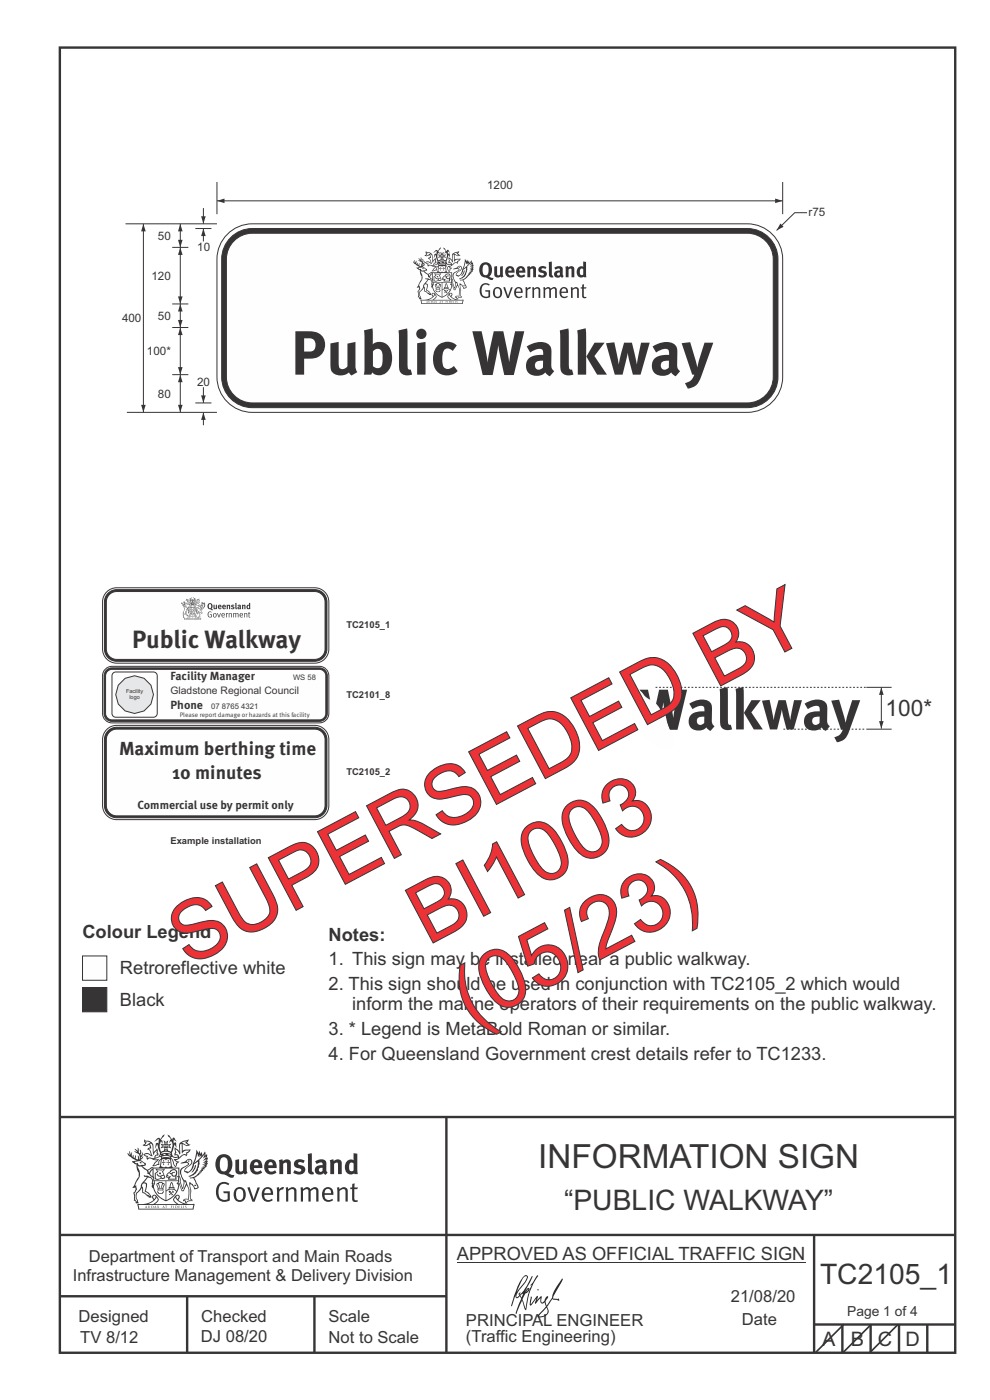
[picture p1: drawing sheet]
<svg xmlns="http://www.w3.org/2000/svg" width="210mm" height="297mm" viewBox="0 0 210 297" stroke-linecap="round" stroke-linejoin="round" font-family="sans-serif">
<defs><g id="words">
<g font-size="17.6" fill="#ed3237">
<text x="90.7" y="200.6" transform="rotate(-28 90.7 200.6)">BI1003</text>
<text x="40" y="205.2" transform="rotate(-28 40 205.2)">SUPERSEDED BY</text>
<text x="100" y="218.1" transform="rotate(-28 100 218.1)">(05/23)</text>
</g>
<text font-size="13.2" fill="#373435" x="61.7" y="79.5">Public Walkway</text>
<text font-size="12.1" fill="#373435" x="135.6" y="154.7">Walkway</text>
<text font-size="7.1" fill="#373435" x="114.2" y="247.7">INFORMATION SIGN</text>
<g font-size="6" fill="#373435">
<text x="119.6" y="256.7">“PUBLIC WALKWAY”</text>
<text x="173.9" y="272.3">TC2105_1</text>
</g>
<text font-size="5.3" fill="#373435" x="28" y="137.5">Public Walkway</text>
<text font-size="4.8" fill="#373435" x="187.8" y="151.9">100*</text>
<g font-size="4.2" fill="#373435">
<text x="174.4" y="285.6">A</text>
<text x="180.5" y="285.6">B</text>
<text x="186.2" y="285.6">C</text>
<text x="192.1" y="285.6">D</text>
</g>
<g font-size="4" fill="#373435">
<text x="25.3" y="160.2">Maximum berthing time</text>
<text x="36.5" y="165.3">10 minutes</text>
</g>
<g font-size="3.9" fill="#373435">
<text x="17.5" y="198.9">Colour Legend</text>
<text x="69.7" y="199.6">Notes:</text>
<text x="25.5" y="206.7">Retroreflective white</text>
<text x="69.7" y="204.8">1. This sign may be installed near a public walkway.</text>
<text x="25.5" y="213.4">Black</text>
<text x="69.7" y="210">2. This sign should be used in conjunction with TC2105_2 which would</text>
<text x="74.7" y="214.4">inform the marine operators of their requirements on the public walkway.</text>
<text x="69.7" y="219.6">3. * Legend is MetaBold Roman or similar.</text>
<text x="69.7" y="224.8">4. For Queensland Government crest details refer to TC1233.</text>
<text x="96.9" y="267.4">APPROVED AS OFFICIAL TRAFFIC SIGN</text>
</g>
<g font-size="3.5" fill="#373435">
<text x="18.8" y="267.8">Department of Transport and Main Roads</text>
<text x="15.4" y="271.8">Infrastructure Management &amp; Delivery Division</text>
<text x="16.7" y="280.4">Designed</text>
<text x="42.7" y="280.4">Checked</text>
<text x="69.7" y="280.4">Scale</text>
<text x="98.8" y="281.3">PRINCIPAL ENGINEER</text>
<text x="155" y="276.1">21/08/20</text>
<text x="157.4" y="281">Date</text>
<text x="17" y="284.8">TV 8/12</text>
<text x="42.6" y="284.8">DJ 08/20</text>
<text x="69.7" y="285">Not to Scale</text>
<text x="98.8" y="284.8">(Traffic Engineering)</text>
</g>
<text font-size="2.9" fill="#373435" x="179.7" y="279.2">Page 1 of 4</text>
<g font-size="2.5" fill="#373435">
<text x="103.3" y="40.1">1200</text>
<text x="171.5" y="45.7">r75</text>
<text x="33.5" y="50.9">50</text>
<text x="41.8" y="53.3">10</text>
<text x="32.1" y="59.4">120</text>
<text x="25.9" y="68.4">400</text>
<text x="33.5" y="67.9">50</text>
<text x="31.2" y="75.4">100*</text>
<text x="41.8" y="82">20</text>
<text x="33.5" y="84.4">80</text>
<text x="36.2" y="144.4">Facility Manager</text>
<text x="36.2" y="150.4">Phone</text>
<text x="29.2" y="171.5">Commercial use by permit only</text>
</g>
<text font-size="2.2" fill="#373435" x="36.2" y="147.1">Gladstone Regional Council</text>
<g font-size="2" fill="#373435">
<text x="73.5" y="133.2">TC2105_1</text>
<text x="73.5" y="148">TC2101_8</text>
<text x="73.5" y="164.4">TC2105_2</text>
<text x="36.2" y="179.1">Example installation</text>
</g>
<g font-size="1.6" fill="#373435">
<text x="62.2" y="144.3">WS 58</text>
<text x="44.8" y="150.3">07 8765 4321</text>
</g>
<text font-size="1.4" fill="#373435" x="38.1" y="152.2">Please report damage or hazards at this facility</text>
<g font-size="1.2" fill="#373435">
<text x="26.7" y="147">Facility</text>
<text x="27.4" y="148.3">logo</text>
</g>
</g></defs>
<g fill="none" stroke="#373435" stroke-width=".51">
<path d="M12.7 10.1h189.9v276.9h-189.9zM12.7 237h189.8M94.7 236.9v50.1M12.7 262h190M12.7 275h82M39.7 275v12M66.7 275v12M172.7 262v25M172.7 281h30M178.7 281v6M184.7 281v6M190.7 281v6"/>
<path d="M196.7 281v6"/>
</g>
<path d="M17.5 209.5h5.2v5.1h-5.2z" fill-rule="evenodd" fill="#373435" stroke="#373435" stroke-width=".21"/>
<path d="M17.5 202.8h5.2v5.2h-5.2z" fill-rule="evenodd" fill="#fefefe" stroke="#373435" stroke-width=".21"/>
<path d="M187 145.8v8.8" fill="none" stroke="#373435" stroke-width=".21"/>
<g fill="#373435">
<path d="M186.5 153h.9l-.4 1.6z"/>
<path d="M187 145.8l.4 1.6h-.9z"/>
</g>
<path d="M183.8 145.8h5.3M183.8 154.7h5.3" fill="none" stroke="#373435" stroke-width=".21"/>
<path d="M139.1 145.8h44.6M166.2 154.7h17.5" fill="none" stroke="#373435" stroke-width=".21" stroke-dasharray=".4 .4" stroke-linecap="butt"/>
<path d="M133.7 144.5l2.1 2.1a7.4 7.4 0 0 0 3.1 2.6 20.9 20.9 0 0 1 3.5 6.6 2.85 2.85 0 0 1 .3 2.3 2.99 2.99 0 0 1-4.2-.4 12 12 0 0 1-4.2-6.6v-3.9l-.6-2.3z" fill-rule="evenodd" fill="#fefefe" stroke="#fefefe" stroke-width=".21"/>
<path d="M22.9 154.5l1.2-.5 .7-.1h42a3 3 0 0 1 3 3v14a3 3 0 0 1-3 3h-42a3 3 0 0 1-3-3v-14a3 3 0 0 1 1.1-2.4z" fill-rule="evenodd" fill="#fefefe" stroke="#373435" stroke-width=".21"/>
<path d="M22.7 155.3a2.6 2.6 0 0 1 2.1-1h42a2.61 2.61 0 0 1 2.6 2.6v14a2.61 2.61 0 0 1-2.6 2.6h-42a2.61 2.61 0 0 1-2.6-2.6v-14v-.6z" fill-rule="evenodd" fill="#373435" stroke="#373435" stroke-width=".21"/>
<g fill="#fefefe" stroke="#373435" stroke-width=".21">
<path d="M23.2 155.3l1-.5 .6-.1h42a2.21 2.21 0 0 1 2.2 2.2v14a2.21 2.21 0 0 1-2.2 2.2h-42a2.21 2.21 0 0 1-2.2-2.2v-14v-.6z" fill-rule="evenodd"/>
<path d="M22.3 141.9l.9-.5h.6h44a2.01 2.01 0 0 1 2 2v8a2.01 2.01 0 0 1-2 2h-44a2.01 2.01 0 0 1-2-2v-8v-.6z" fill-rule="evenodd"/>
</g>
<path d="M22.6 142.2l.7-.5h.5h44a1.69 1.69 0 0 1 1.6 1.7v8a1.69 1.69 0 0 1-1.6 1.6h-44a1.69 1.69 0 0 1-1.7-1.6v-8v-.5z" fill-rule="evenodd" fill="#373435" stroke="#373435" stroke-width=".21"/>
<path d="M23 142.3l.8-.3h44a1.37 1.37 0 0 1 1.3 1.4v8a1.37 1.37 0 0 1-1.3 1.3h-44a1.37 1.37 0 0 1-1.4-1.3v-8l.1-.5z" fill-rule="evenodd" fill="#fefefe" stroke="#373435" stroke-width=".21"/>
<path d="M24 142.8l.6-.2h8a.8 .8 0 0 1 .8 .8v8a.8 .8 0 0 1-.8 .8h-8a.8 .8 0 0 1-.8-.8v-8z" fill="none" stroke="#373435" stroke-width=".21"/>
<path d="M25.8 144.6l.8-.7 2-.5 2 .5 1.4 1.5 .6 2-.6 2-1.4 1.4-2 .6-2-.6-1.5-1.4-.5-2 .5-2z" fill-rule="evenodd" fill="#e6e7e8" stroke="#373435" stroke-width=".21"/>
<g fill="#373435">
<path d="M47 245.7a2.55 2.55 0 0 0 0 2.7l.3 .1a.81 .81 0 0 0 1-.9v-.6a1.04 1.04 0 0 0-1.1-1.5zM46.3 245.3a1.82 1.82 0 0 1 2.1-.2 1.82 1.82 0 0 1 .9 1.9 2.29 2.29 0 0 1-.8 1.9l.7 .3h.5l-.2 .6a2.87 2.87 0 0 1-2-.7 2.12 2.12 0 0 1-1.7-3.1z" fill-rule="evenodd"/>
<path d="M49.9 246.1l.8-.2v2a.46 .46 0 0 0 .3 .6 .46 .46 0 0 0 .6-.2v-2.2l.7-.2v2.4l.2 .5-.5 .4-.3-.3a1.02 1.02 0 0 1-1.2 .2 1.02 1.02 0 0 1-.6-1.1z" fill-rule="evenodd"/>
<path d="M54 246.7l-.1 .5h.9a.49 .49 0 0 0-.2-.6 .49 .49 0 0 0-.6 .1zM53.4 246.4a1.34 1.34 0 0 1 1.6-.3 1.34 1.34 0 0 1 .6 1.5v.2h-1.7a.77 .77 0 0 0 .5 .8 .77 .77 0 0 0 .9-.3l.3 .4a1.59 1.59 0 0 1-2 .2 1.59 1.59 0 0 1-.5-2z" fill-rule="evenodd"/>
<path d="M57 246.7l-.1 .5h1a.49 .49 0 0 0-.2-.6 .49 .49 0 0 0-.7 .1zM56.4 246.4a1.34 1.34 0 0 1 1.6-.3 1.34 1.34 0 0 1 .7 1.5v.2h-1.8a.77 .77 0 0 0 .5 .8 .77 .77 0 0 0 .9-.3l.4 .4a1.59 1.59 0 0 1-2.1 .2 1.59 1.59 0 0 1-.5-2z" fill-rule="evenodd"/>
<path d="M59.2 246.1l.7-.2 .1 .4a.95 .95 0 0 1 1-.3 .95 .95 0 0 1 .7 .8v2.3h-.8v-2.3a.46 .46 0 0 0-.8 .1v2.2h-.8z" fill-rule="evenodd"/>
<path d="M62.6 246.3a1.75 1.75 0 0 1 2-.1l-.2 .5-.6-.2a.43 .43 0 0 0-.6 .3l.4 .3a1.04 1.04 0 0 1 1.2 1.2 1.04 1.04 0 0 1-1.4 .9l-1.2-.4 .3-.6 1 .4 .4-.4a.88 .88 0 0 0-1-.5l-.4-.2-.1-.4z" fill-rule="evenodd"/>
<path d="M65.3 244.8l.8-.2 .1 3.8 .3 .2 .1 .5a.88 .88 0 0 1-1-.1 .88 .88 0 0 1-.3-1z" fill-rule="evenodd"/>
<path d="M67.8 247.8a.43 .43 0 0 0-.1 .7 .43 .43 0 0 0 .7-.1v-.7zM66.8 246.4a1.7 1.7 0 0 1 2.4 .1v1.8l.3 .4-.4 .5-.5-.3a1.03 1.03 0 0 1-1.7-.2 1.03 1.03 0 0 1 .8-1.5h.7v-.4a.8 .8 0 0 0-1.2 .1z" fill-rule="evenodd"/>
<path d="M70 246.1l.7-.2 .1 .4a.95 .95 0 0 1 1-.3 .95 .95 0 0 1 .7 .8v2.3h-.8v-2.3a.46 .46 0 0 0-.8 .1v2.2h-.8z" fill-rule="evenodd"/>
<path d="M74.3 246.7a1.48 1.48 0 0 0 0 1.7h.5l.2-.1v-1.5l-.3-.2zM75 244.6l.8 .2 .1 4.3h-.7l-.1-.2a1.26 1.26 0 0 1-1.4 0 1.26 1.26 0 0 1-.5-1.3 1.29 1.29 0 0 1 .4-1.3 1.29 1.29 0 0 1 1.4-.2z" fill-rule="evenodd"/>
<path d="M46.4 251.1a1.72 1.72 0 0 1 2.3 0l-.3 .3a1.24 1.24 0 0 0-1.4-.1 1.24 1.24 0 0 0-.6 1.3 1.49 1.49 0 0 0 1.2 2l.7-.2v-1.3h-.8l-.1-.4h1.3v2a1.93 1.93 0 0 1-2.2-.1 1.93 1.93 0 0 1-.7-2.2l.2-.7z" fill-rule="evenodd"/>
<path d="M50.4 252.4a1.65 1.65 0 0 0 .2 2.2 .99 .99 0 0 0 1-1.5 .78 .78 0 0 0-.4-.8 .78 .78 0 0 0-.8 .1zM50 252.1a1.33 1.33 0 0 1 1.6-.1 1.33 1.33 0 0 1 .5 1.5 1.31 1.31 0 0 1-1.3 1.5 1.31 1.31 0 0 1-1.2-1.6v-.5z" fill-rule="evenodd"/>
<path d="M52.5 251.9l.4-.1 .9 2.6 .8-2.5h.5l-1.1 3h-.5z" fill-rule="evenodd"/>
<path d="M56.3 252.4l-.2 .7h1.3a.7 .7 0 0 0-.3-.8 .7 .7 0 0 0-.8 .1zM55.9 252.2a1.22 1.22 0 0 1 1.5-.2 1.22 1.22 0 0 1 .5 1.5h-1.8a.93 .93 0 0 0 .5 1 .93 .93 0 0 0 1.1-.2l.2 .3a1.43 1.43 0 0 1-1.8 .1 1.43 1.43 0 0 1-.6-1.7z" fill-rule="evenodd"/>
<path d="M58.7 252l.4-.2 .1 .5 .4-.3 .6-.2-.2 .6a.66 .66 0 0 0-.8 .6v1.9h-.4z" fill-rule="evenodd"/>
<path d="M60.6 252l.4-.2 .1 .5a.94 .94 0 0 1 1-.4 .94 .94 0 0 1 .8 .7v2.3h-.5l-.1-2.5a.81 .81 0 0 0-1.2 .3v2.2h-.4z" fill-rule="evenodd"/>
<path d="M63.7 251.9l.5-.1 .1 .5 .4-.3a.78 .78 0 0 1 1.1 .3 .9 .9 0 0 1 1-.5 .9 .9 0 0 1 .8 .8v2.3h-.5l-.1-2.5a.67 .67 0 0 0-1.1 .3v2.2h-.5v-2.4l-.4-.2-.7 .4v2.2h-.5z" fill-rule="evenodd"/>
<path d="M69 252.4l-.1 .7h1.3a.7 .7 0 0 0-.3-.8 .7 .7 0 0 0-.9 .1zM68.7 252.2a1.22 1.22 0 0 1 1.5-.2 1.22 1.22 0 0 1 .5 1.5h-1.8a.93 .93 0 0 0 .4 1 .93 .93 0 0 0 1.2-.2l.1 .3a1.44 1.44 0 0 1-1.7 .1 1.44 1.44 0 0 1-.6-1.7z" fill-rule="evenodd"/>
<path d="M71.4 252l.5-.2 .1 .5a.94 .94 0 0 1 1-.4 .94 .94 0 0 1 .8 .7v2.3h-.5l-.1-2.5a.81 .81 0 0 0-1.2 .3v2.2h-.4z" fill-rule="evenodd"/>
<path d="M74.7 251.2l.5-.2v.9h.7l-.1 .4h-.6v2.2l.1 .1h.5l.1 .3a.75 .75 0 0 1-1.2-.6v-2h-.4v-.4h.4z" fill-rule="evenodd"/>
<path d="M30.8 242.1l1.1 .3-.9 .5h-.4l.6-.5zM31.8 242.7l.2-.1a2.44 2.44 0 0 1 .4 2l.1 .4 .7-1-.1 .6 .3 .3a.57 .57 0 0 0-.6 .8l-1-.2-.5 .2 .2-.5-.8-.2 .7-.2 .9 .5 .1-.1-.6-1.3-.2-.1 .5-.1zM30.7 241.7l-.1 .4 .2 .4-.6 .4a1.04 1.04 0 0 0 1.4-.1l.2 .7h-.3l-.2 .4a.94 .94 0 0 1 .8 1.1l-.2-.1a1.16 1.16 0 0 0-1.5-.1l.3 .4 .4 .2 .1 .5 .2 .1 .1-.1a.94 .94 0 0 1 1.1 .2h.8l-1.2 1.2a1.13 1.13 0 0 0 1.2-.2l.4-.1-.1-.4 .5-.7a.83 .83 0 0 0-.6 1.1l-.3-.1-.7 .3 1.1-1.4-.5 .2-.5-.1 1.3-.5-.1-.2-.9 .4v-.3l.2-.2 .3 .1 .1-.3-.2-.4v-.6l-.1-.3-.7 .9v-.7a1.42 1.42 0 0 0-1.6-1.8z" fill-rule="evenodd"/>
<path d="M38.5 242.5l.5-.3 .7-.1-.6 .3 .8 .5h-.3zM38.3 242.7h.2l.1 2a1.69 1.69 0 0 1 1.6-.7l-.8 .5 .1 .5a1.1 1.1 0 0 0-1.5 .6l-.1-.5-.2-.2h-.5l.3-.4-.3-.7a1.42 1.42 0 0 1 .8 1.1l.2-.1zM37.1 243.4l.1 1-.2 .3 .1 .5 .5-.1 .1 .2a.96 .96 0 0 1-1.1-.1l-.1 .1a1.06 1.06 0 0 0 1.3 .2v.1a.72 .72 0 0 1-1 .2l.3 .5 .6 .3-.4 .1-.1 .7-.2-.4-.4-1.1-.4-.4 .4 .9a1.54 1.54 0 0 0 .7 1.2l.2-.3a.58 .58 0 0 1 .4-.7l.2-.2h-.3l-.5-.3 .9-.5a.93 .93 0 0 1 1.2-.5v.2l.2-.1 .1-.5a.99 .99 0 0 0 .7-.9l-1.3 .1-.3 .3-.1-1.5 .9 .4 .9-.3h-.4l-.5-.4 .4-.7-.6 .2a1.46 1.46 0 0 0-1.4 2.1v.4l-.2-.4z" fill-rule="evenodd"/>
<path d="M35.6 246.1l.2 .1-.1 .4h.4l-.4 .1v.5l-.1-.6h-.3l.3-.1z" fill-rule="evenodd"/>
<path d="M34.6 246.1l.2 .1v.3l.3 .1h-.3l-.1 .6v-.5l-.4-.1h.4z" fill-rule="evenodd"/>
<path d="M34.3 246a.57 .57 0 0 1 .9 .2 .57 .57 0 0 1 .9-.2l.2 1.4-.2 .1a.57 .57 0 0 1-.9-.1 .69 .69 0 0 1-1.1 0zM34.2 245.3l-.3 2.1-.2 .4h3l-.2-.4-.3-2.1h-.2v.3l-.8-.1-.8 .1v-.3z" fill-rule="evenodd"/>
<path d="M34.2 249.6a.3 .3 0 0 0 .6 0 .3 .3 0 0 0-.6 0zM33.3 248.2l.3 .3-.3 .3a.79 .79 0 0 0 0 1.3l.8-.2-.1-.3a.55 .55 0 0 1-.7-.6h.1l.2 .3 .3 .1 .8-.2-.4-.7 .4-.3-.7 .1zM33 247.9l1.1 .2 .9-.2-.4 .7 .4 1.1a.56 .56 0 0 1-.8 .3l-.2 .1a.73 .73 0 0 1-.9 .1 .73 .73 0 0 1-.3-.9v-.4l.6-.4z" fill-rule="evenodd"/>
<path d="M35.6 249.1l.7-.5a.58 .58 0 0 1 1-.1 .58 .58 0 0 1-.4 .9l-.3-.3a.43 .43 0 0 1 .6-.3v-.1a.57 .57 0 0 0-.8 .2l-.2-.1-.3 .2 .4 .1a.55 .55 0 0 0 .9 .4v.6h-1.3l.3-.4-.1-.2-.6 .1 .2-.2-.2-.1zM35.4 249l-.1 .2a.39 .39 0 0 0 .2 .7l.3-.1-.2 .5h1.9l-.1-.8a.86 .86 0 0 0-.1-1.4 .86 .86 0 0 0-1.3 .4z" fill-rule="evenodd"/>
<path d="M36 252h.8v.2h-.8zM36.4 251l.2 .8h-.4zM36.4 250.7l-.3 .5-.1 .6h-.2v.4l-.7 .4 .2 .2a1.48 1.48 0 0 1 2.1 .1l.2-.1-.6-.5v-.5h-.2l-.1-.6z" fill-rule="evenodd"/>
<path d="M35.8 252.6l.4 .1 .1 .3 .3-.2-.2-.2a.38 .38 0 0 1 .5 .5l-.2-.2-.3 .3 .3 .2-.3 .2-.1-.3-.4 .3-.1-.2 .4-.3-.1-.1-.2 .1z" fill-rule="evenodd"/>
<path d="M34.5 251.2h.2v.2l-.2 .6h-.2zM33.6 252.5h.9v.2a.55 .55 0 0 1-.8 .4v-.2h-.2zM33.4 251.2h.2l.2 .8h-.2zM33.6 252.2h.8l.1 .1-.8 .1zM33.8 250.9h.5l-.2 1.1h-.1zM33.3 251l-.1 .3 .3 1.2a.48 .48 0 0 0-.1 .5 .48 .48 0 0 0 .5 .3l.5-.1a.49 .49 0 0 0 .2-.7l.3-1.2-.1-.3a1.42 1.42 0 0 0-1.5 0z" fill-rule="evenodd"/>
<path d="M33.7 248.8h.4l.1 .3h-.3z" fill-rule="evenodd"/>
<path d="M41.3 247.3l.3-.2-.2 .9-.6 .7h-.2l.5-.7z" fill-rule="evenodd"/>
<path d="M39.7 246.2l.3-.2 .5 .2a.88 .88 0 0 1-.6 1.1 1.22 1.22 0 0 0-.8 1.3l.5 .2a.72 .72 0 0 0 .9-.4l.5-.8 .2-.6 .8-.6v.3a2.85 2.85 0 0 1-2 2.8l.1 .1a2.13 2.13 0 0 0 1.9-1.5v-.2a2.01 2.01 0 0 0 .3-1.8l1.1-1.3-.4 1 .7-.5-.7 1 .8-.4-.8 .8 .7-.1-.9 .5 .8-.1-.8 .4h.7l-.8 .3 .3 .2h-.4l.2 .4-.4-.1 .2 .3h-.4l.1 .3h-.1a2.16 2.16 0 0 1-2 1l.1 .2h.4a.76 .76 0 0 1 .7 .7l.5 1.2-.6 .2a1.45 1.45 0 0 0-1.1-1.3l.2 1.8-.1 1.9 .4 .2a1.07 1.07 0 0 0-1.2 .4v-.3l-.5-.2a.87 .87 0 0 1 1.1-.1v-.7a4.4 4.4 0 0 0-.6-3.1l-.1-.3h-.2a2.16 2.16 0 0 1-.7-2.2l.3-.3 1.2-.8a.55 .55 0 0 0-.4-.7zM37.8 249.6a.76 .76 0 0 1 .3 1.1l.6 1.6 .4-1.7 .2 .1a.61 .61 0 0 1-.1 .9l-.3 .9h-.2l-.7-1.6-.3 .1a1.18 1.18 0 0 0 .1-1.4zM41.8 244.7l.2 .8 .3-.6v.6l.4-.5a1.9 1.9 0 0 1-1.2 1.4l-.3 .3zM38.2 246.8l1.4-.1 .2 .1v.3l-.5 .3a1.26 1.26 0 0 0-.9 1.9l.2 .7a1.84 1.84 0 0 1 .1 2l-.4-1.3a.96 .96 0 0 0-.4-1.3l-.4 .3a.78 .78 0 0 1 0 1.2l.1 .3h.4l.4 1.1a.38 .38 0 0 0 .2 .4 .38 .38 0 0 0 .4-.1l.6-1.2a2.94 2.94 0 0 1 .4 2.5l-.1 .5-.8-.1-.3 .4v.2l.4-.1 .1 .4 .2 .1a1.02 1.02 0 0 1 1.3-.5v-.4l-.3-.1 .1-1.7-.3-1.4 .1 .1a1.14 1.14 0 0 1 .8 .9 .63 .63 0 0 0 .8-.2 .63 .63 0 0 0-.2-.8l-.6-1.3 .9-.6 .2-.3 .3-.1-.1-.2h.4l-.1-.3h.3l-.1-.3 .5-.1-.2-.2 .6-.4v-.2l-.2 .1 .4-.6-.3 .1 .3-.6-.4 .1 .4-.5v-.3l-.3 .2 .2-.6-.1-.3-.4 .3v-.8l-.6 .8-.2-.7-.2 .5-.3-.8-.1 .6-.5-.8-.1 1.4-.6 1.9a1.81 1.81 0 0 1-1 1.4l-.6-.2a1.75 1.75 0 0 1 1.1-1.2 .75 .75 0 0 0 .1-1.3 .75 .75 0 0 0-1.2 .5z" fill-rule="evenodd"/>
<path d="M41.2 251.4l.3-.1 .2 .3h-.4z" fill-rule="evenodd"/>
<path d="M29.4 255.6h11.6l-.1 .8h-11.4zM31.3 255.4l.5-.1a2.48 2.48 0 0 0 1.4-1.3l.3 .6-.5 .5-.5 .3zM32.5 253.8l.3-.2 .2 .2-.3 .6zM37.2 254a2.65 2.65 0 0 0 1.8 1.4h-1.1l-.5-.3-.5-.5zM37.4 253.8l.2-.2 .3 .2-.3 .6zM29.2 255.4l.1 1.2h11.8l.2-1.1-.2-.1a4.1 4.1 0 0 1-3.3-.9l.3-.4-.1-.5a1.06 1.06 0 0 0-1.3 .9l.2 .4 .6 .5h-4.7l.3-.1a.84 .84 0 0 0 .6-.7 .84 .84 0 0 0-.5-.9l-.3-.2-.5 .1-.1 .5 .3 .4a4.2 4.2 0 0 1-3.4 .9z" fill-rule="evenodd"/>
<path d="M31 255.9l.1 .2h-.2zM31 255.8l-.3 .5 .4-.1 .2 .1z" fill-rule="evenodd"/>
<path d="M31.3 255.8h.3v.4a.25 .25 0 0 0 .2-.1 .25 .25 0 0 0-.1-.3h.1a.29 .29 0 0 1 0 .4 .29 .29 0 0 1-.4 0 .29 .29 0 0 1 0-.4z" fill-rule="evenodd"/>
<path d="M32.2 255.8a.22 .22 0 0 1 .3 .2 .22 .22 0 0 1-.3 .2zM32 255.8l.1 .5a.33 .33 0 0 0 .4-.1 .33 .33 0 0 0 0-.4 .33 .33 0 0 0-.5 0z" fill-rule="evenodd"/>
<path d="M32.9 255.9l.1 .2h-.2zM32.9 255.8l-.2 .5 .3-.1 .2 .1z" fill-rule="evenodd"/>
<path d="M33.3 255.8h.2l.1 .2 .2-.2-.2 .2 .2 .3-.3-.2-.1 .2h-.1l.2-.3z" fill-rule="evenodd"/>
<path d="M34.7 255.9l.1 .2h-.2zM34.7 255.8l-.3 .5 .4-.1 .2 .1z" fill-rule="evenodd"/>
<path d="M35 255.8h.5h-.2v.5h-.2l.1-.5z" fill-rule="evenodd"/>
<path d="M36.2 255.8h.3h-.1v.2h.1h-.1v.3h-.2z" fill-rule="evenodd"/>
<path d="M36.7 255.8h.2v.5h-.2z" fill-rule="evenodd"/>
<path d="M37.3 255.8a.22 .22 0 0 1 .3 .2 .22 .22 0 0 1-.3 .2zM37.1 255.8v.5a.33 .33 0 0 0 .5-.1 .33 .33 0 0 0 0-.4 .33 .33 0 0 0-.5 0z" fill-rule="evenodd"/>
<path d="M37.8 255.8h.4h-.2v.2h.1h-.1v.2l.2 .1h-.4z" fill-rule="evenodd"/>
<path d="M38.4 255.8h.2l-.1 .4 .2 .1h-.3z" fill-rule="evenodd"/>
<path d="M38.9 255.8h.2v.5h-.2z" fill-rule="evenodd"/>
<path d="M39.3 255.8h.2l-.1 .1 .2 .2-.2 .2h-.1v-.2l.2 .1z" fill-rule="evenodd"/>
<path d="M34.2 244.6a1.51 1.51 0 0 1 2 .2 2.67 2.67 0 0 0-2.1 0zM35.7 244.8l.4 .2 .1 .2-.4-.1zM34.6 244.9l.5-.1 .1 .2h-.4zM34 245.1l.3 .1-.3 .1zM34.9 244.1l.3-.2 .3 .2zM34.9 242.9h.2v.4h-.2zM35 242.3l.2 .2 .2-.2-.1 .4h-.2zM35.1 243.5h.2l.1 .4-.2-.2-.2 .2zM35.3 242.9h.2v.4h-.2zM34.4 242.9l.3 .1 .1 .2-.4 .1 .2-.2zM35.7 243l.3-.1-.2 .2 .2 .2-.4-.1zM32.7 242.1l1-.5-.1 1-.2-.1-.3 .1-.3 1.1 .5-1 .3 .9a1.84 1.84 0 0 1 .2 1.7l.4 .1a2.48 2.48 0 0 1 2.2 .1l.2-.3-.2-.7 .7-1.7 .4 .6-.2-1-.2-.1-.2 .3v-.9l.6 .4-.6-.7h-.3l-.1 .4-.5-.8-.5-.3 .2 .4 .6 .6-.5 .7 .4-.3a2.06 2.06 0 0 1 0 2.2l-.5-.2-.2-.6 .1-.1 .8 .2-.4-.5 .4-.5-.7 .2-.2-.2 .2-.7-.5 .4-.5-.4 .2 .7-.2 .2-.7-.2 .4 .5-.4 .5 .8-.2 .1 .1-.2 .6-.5 .2a2.02 2.02 0 0 1 0-2.2l.3 .5-.1-.6-.3-.1 .8-1.2-.4 .3-.5 .7-.2-.3a.8 .8 0 0 0-.8 .5z" fill-rule="evenodd"/>
<path d="M29.2 247.3l.3 .2a.61 .61 0 0 1 .8 .3l.3 .2a.8 .8 0 0 1 .6 1l.4 .1 .5 .6a1 1 0 0 1 .5 1l-.1 .7v-.5h-.1a.96 .96 0 0 0-.8-1.3l-.2-.2h-.7l-.1-.1-.1 .1 .1 .3h.6l-1.2 1.4-.2 .9-.4 .6a1.33 1.33 0 0 0-.5 1.8l.2 .5a1.26 1.26 0 0 1-.5-1.4l-.1-.4a1.56 1.56 0 0 0 .4-1.7l-.3 .2 .2-.5a3.2 3.2 0 0 0 .7-3zM30.4 251.1h.4a2.06 2.06 0 0 1-.1 1.6l.7 .5 .4 .5-.6-.2-.8-.6-.1-.9a.51 .51 0 0 1 .1-.9zM28.6 246.5a1.52 1.52 0 0 1 2.1 .6l-1.1 .1-.2-.1-.1-.4-.5 .1zM27.5 244.2v.8l-.3-.4-.1 .1a3.1 3.1 0 0 0 1.9 1.5l-1 .1 .5 .6 .5 .1 .1 1.1a1.84 1.84 0 0 1-.3 2.5l-.4 .9-.3 .4 .2 .1 .4-.1 .1 .4-.2 .5-.3 .2 .1 1.8 .2-.1 .3 .6h.1l.4-.1-.1-.5a1.3 1.3 0 0 1-.1-1.6l.9-1.1 .1 1.1 .6 .2 .5 .6 .1-.2 .2 .4 .5-.1a1.85 1.85 0 0 0-1.2-1.3l.1-.3a1.39 1.39 0 0 0 0-1.5h-.5l.5-.6a.66 .66 0 0 1 .9-.4 .66 .66 0 0 1 .3 .9l-.1 .4h.2v.1l-.1 .3 .2 .5 .1-.3a2.24 2.24 0 0 0 .1-2.2 .73 .73 0 0 1-.7-.7 .73 .73 0 0 1 .6-.7v-.2a.94 .94 0 0 0-.9 .8 .48 .48 0 0 1-.1-.5 .48 .48 0 0 1 .5-.3l.5-.3a.51 .51 0 0 0-.8 .2l-.5 .3-1-.8 .6-.1 .2-.5-1.2-.7 .5-.4v-.4l-.5 .5 .1-.2a.69 .69 0 0 0 .2-1.1v.5l-.2 .2v-1.1l-.3-.2 .1 .6-.1 .2-.4-1.2v.6l-.6-.3 .5 .6-.6-.2 .3 .3a1 1 0 0 1 .7 1.5l-.2-.8v.8l-.5-.2v-.7l-.2 .6-.2-.1-.1-.6-.2 .4-.2-.2 .1-.7-.2 .5z" fill-rule="evenodd"/>
<path d="M29.6 246.7l.2-.2 .3 .3z" fill-rule="evenodd"/>
<path d="M32.4 247.7h5.6v2l-.2-.1v-1.7h-5.2v2.5h5.2v-.8l.1 .2-.1 1.1v-.3h-2.5v4a4.1 4.1 0 0 0 2.6-3.6l.1-.1a4 4 0 0 1-2.8 3.9 4.2 4.2 0 0 1-2.8-4.7l.1 1.3 .1-.1a3.8 3.8 0 0 0 2.5 3.3v-4h-2.5l-.2-.9z" fill-rule="evenodd"/>
<circle cx="40" cy="246.3" r=".17"/>
</g>
<path d="M22.4 125.8a3 3 0 0 1 2.4-1.1h42a3 3 0 0 1 3 3v10a3 3 0 0 1-3 3h-42a3 3 0 0 1-3-3v-10v-.7z" fill-rule="evenodd" fill="#fefefe" stroke="#373435" stroke-width=".21"/>
<path d="M22.7 126.1a2.6 2.6 0 0 1 2.1-1h42a2.61 2.61 0 0 1 2.6 2.6v10a2.61 2.61 0 0 1-2.6 2.6h-42a2.61 2.61 0 0 1-2.6-2.6v-10v-.6z" fill-rule="evenodd" fill="#373435" stroke="#373435" stroke-width=".21"/>
<path d="M23.2 126.1l1-.5 .6-.1h42a2.21 2.21 0 0 1 2.2 2.2v10a2.21 2.21 0 0 1-2.2 2.2h-42a2.21 2.21 0 0 1-2.2-2.2v-10v-.6z" fill-rule="evenodd" fill="#fefefe" stroke="#373435" stroke-width=".21"/>
<g fill="#373435">
<path d="M44.4 128.2a.45 .45 0 0 0-.1 .5 .45 .45 0 0 0 .4 .3l.1-.7zM44.1 128.1a.63 .63 0 0 1 1 .2 .63 .63 0 0 1-.3 .9l.4 .1-.1 .1h-.3a.78 .78 0 0 1-.7-.4 .78 .78 0 0 1 0-.9z" fill-rule="evenodd"/>
<path d="M45.3 128.3h.2l.1 .8 .2-.1v-.7h.2l.1 .9h-.7z" fill-rule="evenodd"/>
<path d="M46.5 128.5v.2h.3l-.1-.2zM46.3 128.4a.41 .41 0 0 1 .5-.1 .41 .41 0 0 1 .2 .5h-.5v.2h.4l.1 .1a.49 .49 0 0 1-.7 0 .49 .49 0 0 1 0-.7z" fill-rule="evenodd"/>
<path d="M47.4 128.5v.2h.3l-.1-.2zM47.2 128.4a.41 .41 0 0 1 .6-.1 .41 .41 0 0 1 .1 .5h-.5v.2h.4l.1 .1a.49 .49 0 0 1-.7 0 .49 .49 0 0 1 0-.7z" fill-rule="evenodd"/>
<path d="M48.1 128.3l.2 .1a.29 .29 0 0 1 .3-.1 .29 .29 0 0 1 .2 .2v.7h-.2l-.1-.7-.2 .1v.6h-.2z" fill-rule="evenodd"/>
<path d="M49.1 128.4l.3-.1 .3 .1-.1 .1h-.3a.37 .37 0 0 1 .4 .5 .37 .37 0 0 1-.5 .2l-.2-.1 .1-.1h.4a.45 .45 0 0 1-.4-.6z" fill-rule="evenodd"/>
<path d="M49.9 127.9h.3v1.1l.1 .2-.4-.1z" fill-rule="evenodd"/>
<path d="M50.7 128.8l-.1 .2h.2l.1-.2zM50.4 128.4a.41 .41 0 0 1 .4-.1 .41 .41 0 0 1 .3 .3l.1 .5-.2 .2-.1-.1a.3 .3 0 0 1-.5-.1 .3 .3 0 0 1 .2-.4h.3l-.1-.2-.3 .1z" fill-rule="evenodd"/>
<path d="M51.3 128.3l.3 .1a.29 .29 0 0 1 .3-.1 .29 .29 0 0 1 .2 .2v.7h-.3v-.7l-.2 .1v.6h-.3z" fill-rule="evenodd"/>
<path d="M52.6 128.6v.4h.2v-.5zM52.8 127.9h.3v1.3a.69 .69 0 0 1-.8-.4l.2-.4 .3-.1z" fill-rule="evenodd"/>
<path d="M44.2 129.8l.4-.1 .3 .1-.1 .1a.47 .47 0 0 0-.6 .5 .47 .47 0 0 0 .6 .4v-.4l-.3-.1h.4v.6a.64 .64 0 0 1-.8-.2 .64 .64 0 0 1 .1-.9z" fill-rule="evenodd"/>
<path d="M45.4 130.3l.1 .6a.31 .31 0 0 0 .3-.4 .31 .31 0 0 0-.4-.2zM45.1 130.5a.45 .45 0 0 1 .9 0 .45 .45 0 0 1-.9 0z" fill-rule="evenodd"/>
<path d="M46 130.1h.2l.2 .7 .3-.7h.1l-.3 .9h-.1z" fill-rule="evenodd"/>
<path d="M47.2 130.2l-.1 .2h.4l-.1-.2zM47.1 130.2l.4-.1 .2 .2v.3h-.6a.36 .36 0 0 0 .6 .3 .42 .42 0 0 1-.7-.1z" fill-rule="evenodd"/>
<path d="M47.9 130.1h.2v.1l.3-.1-.3 .2v.7h-.2z" fill-rule="evenodd"/>
<path d="M48.5 130.1l.7 .1v.8h-.2v-.7l-.1-.1-.2 .1v.7h-.2z" fill-rule="evenodd"/>
<path d="M49.4 130.1h1.1l.1 .9h-.2l-.1-.8-.2 .1v.7h-.2l-.1-.8-.2 .1v.7h-.1z" fill-rule="evenodd"/>
<path d="M51 130.2v.2h.4l-.1-.2zM50.9 130.2l.4-.1 .2 .2v.3h-.5a.36 .36 0 0 0 .5 .3 .42 .42 0 0 1-.6-.1z" fill-rule="evenodd"/>
<path d="M51.8 130.1l.6 .1 .1 .8h-.2v-.7l-.1-.1-.3 .1v.7h-.1z" fill-rule="evenodd"/>
<path d="M52.8 129.8h.1v.3h.2l-.2 .1v.6l.2 .1-.1 .1-.2-.1-.1-.7h-.1z" fill-rule="evenodd"/>
<path d="M39.5 127.1l.4 .1-.4 .2 .1-.2zM39.8 127.3l.2 .1 .1 .6 .2-.3a.5 .5 0 0 1-.6 .5v-.1l-.2-.1 .5 .1-.2-.5h.1zM39.5 127v.2l-.1 .2 .4-.1v.2l-.1 .2 .2 .3-.5-.1 .3 .4h.6l-.3 .4h.2l.2-.1 .2-.3-.2 .3-.3 .1 .3-.5-.3 .1 .4-.2-.3 .1 .2-.3-.1-.3-.2 .3a.63 .63 0 0 0-.6-.9z" fill-rule="evenodd"/>
<path d="M41.9 127.2l.3-.1-.2 .1 .3 .2zM41.8 127.3l.1 .6 .4-.2-.2 .3-.4 .2-.2-.2v-.4l.3 .3zM41.4 127.5v.5l.2 .1h-.4l.4 .1h-.3l.3 .3-.1 .2-.4-.5 .4 .6 .2-.4-.2-.1 .6-.2 .3-.3v-.2l-.5 .1v-.4l.3 .1 .2-.1-.2-.1 .1-.1a.5 .5 0 0 0-.5 .2 .5 .5 0 0 0-.1 .5z" fill-rule="evenodd"/>
<path d="M41 128.3l.1 .2-.1 .2z" fill-rule="evenodd"/>
<path d="M40.7 128.3l.1 .2-.1 .2z" fill-rule="evenodd"/>
<path d="M40.6 128.3h.5v.2a.34 .34 0 0 1-.2 .3 .34 .34 0 0 1-.3-.1zM40.5 128.1l-.1 .7h.9l-.1-.7z" fill-rule="evenodd"/>
<path d="M40.6 129.4h.1zM40.3 128.9l.1 .1-.2 .2v.3h.2l.1-.1-.2-.2 .4 .1-.1-.2 .1-.1zM40.2 128.9h.6l-.1 .2 .1 .4h-.7v-.3l.2-.2z" fill-rule="evenodd"/>
<path d="M41 129.2l.5-.2-.1 .3-.1-.1 .1-.1-.3 .1 .4 .2v.1h-.4v-.2l-.2 .1zM40.9 129.2l.1 .4h.4a.31 .31 0 0 0 .2-.5 .31 .31 0 0 0-.5 0z" fill-rule="evenodd"/>
<path d="M41.1 130.1l.2 .1zM41.2 129.8l.1 .2h-.2zM41.2 129.7l-.4 .6 .4-.1 .3 .2z" fill-rule="evenodd"/>
<path d="M41 130.3l.2 .1 .1-.1-.1 .3-.2-.1 .1-.1z" fill-rule="evenodd"/>
<path d="M40.6 129.9v.2zM40.4 130.2l.3 .2h-.3zM40.3 129.9l.1 .2zM40.4 130.2h.2zM40.4 129.8h.2l-.1 .3zM40.2 129.8l.1 .3a.22 .22 0 0 0 .1 .3 .22 .22 0 0 0 .3 0 .22 .22 0 0 0 0-.3 .26 .26 0 0 0-.1-.3 .26 .26 0 0 0-.4 0z" fill-rule="evenodd"/>
<path d="M40.4 129.1l.1 .1z" fill-rule="evenodd"/>
<path d="M42.7 128.7v.2l-.2 .2z" fill-rule="evenodd"/>
<path d="M42.2 128.4h.3l-.4 .5-.1 .2 .2 .1 .7-.8a.88 .88 0 0 1-.6 .9l.5-.1 .2-.9 .3-.4-.1 .3 .2-.1-.2 .3 .2-.1-.2 .2h.2l-.3 .1h.3l-.3 .1h.3l-.3 .1v.2l-.3 .3-.4 .2a.47 .47 0 0 1 .4 .6l-.5-.4 .2 1.2-.4 .1-.1-.1h.3v-.5l-.1-.6a.65 .65 0 0 1-.1-1l.2-.2zM41.6 129.4l.3 .8 .1-.5 .1 .1-.2 .5-.2-.5h-.1zM42.8 127.9l.1 .2 .1-.1 .1 .1-.4 .4zM41.8 128.5l.5 .1a.63 .63 0 0 0-.6 .4 .63 .63 0 0 0 .3 .7l-.1 .4-.1-.6-.3-.1v.4l.3 .5h.2l.2-.4 .1 .2a.65 .65 0 0 1-.4 .9l.3 .1 .3-.1-.1-1.1 .3 .3 .2-.1v-.2a.42 .42 0 0 1-.1-.4 .42 .42 0 0 1 .3-.3l.4-.7-.2-.7-.1 .2-.1-.2v.2l-.1-.3-.1 .2-.1-.2-.3 1-.2 .4-.2-.2 .4-.3v-.3z" fill-rule="evenodd"/>
<path d="M42.7 129.9l.1 .1z" fill-rule="evenodd"/>
<path d="M39.1 131.2h3.5v.2h-3.5zM39.7 131.1l.6-.3-.3 .3zM40 130.6h.2l-.1 .2zM41.5 130.7l.5 .4-.5-.1-.1-.1zM41.5 130.6h.2l-.1 .2zM39 131.1l.1 .4h3.5l.1-.4-.9-.1-.2-.1 .1-.3-.1-.1-.3 .3 .3 .3h-1.5l.3-.3-.3-.3-.1 .1 .1 .3-.3 .1z" fill-rule="evenodd"/>
<path d="M39.6 131.2l-.1 .2h.2z" fill-rule="evenodd"/>
<path d="M39.7 131.2l.1 .2 .1-.2-.1 .2z" fill-rule="evenodd"/>
<path d="M39.9 131.3l.1 .1zM39.9 131.2v.2h.1z" fill-rule="evenodd"/>
<path d="M40.2 131.2l-.1 .2h.2z" fill-rule="evenodd"/>
<path d="M40.3 131.2l.1 .2h-.1z" fill-rule="evenodd"/>
<path d="M40.7 131.2l-.1 .2h.2z" fill-rule="evenodd"/>
<path d="M40.8 131.2h.1v.2z" fill-rule="evenodd"/>
<path d="M41.2 131.2v.2z" fill-rule="evenodd"/>
<path d="M41.3 131.2l.1 .2z" fill-rule="evenodd"/>
<path d="M41.5 131.3v.1zM41.4 131.2v.2h.2z" fill-rule="evenodd"/>
<path d="M41.6 131.2l.1 .2z" fill-rule="evenodd"/>
<path d="M41.8 131.2l.1 .2z" fill-rule="evenodd"/>
<path d="M42 131.2v.2z" fill-rule="evenodd"/>
<path d="M42.1 131.2v.2z" fill-rule="evenodd"/>
<path d="M40.6 127.9l.3-.1 .3 .1zM41 127.9l.2 .2zM40.7 128h.1zM40.8 127.7h.1zM40.7 127.4l.1 .1zM40.8 127.2l.1 .1zM40.8 127.5l.1 .2zM40.9 127.4v.1zM40.6 127.4l.1 .1zM41 127.4l.1 .1zM40.1 127.1l.3-.1-.3 .6 .2-.3 .2 .8h.7l.2-.8 .1 .2-.1-.5 .1 .1-.6-.4a.3 .3 0 0 1 .3 .2 .3 .3 0 0 1-.2 .3l.2-.1 .1 .2-.1 .5-.3-.3 .3 .1-.1-.2 .1-.1h-.2v-.2l-.1 .1-.2-.1 .1 .2h-.3l.1 .1-.1 .2 .3-.1-.3 .3 .1-.7v.2a.35 .35 0 0 1 .2-.6l-.3 .3-.1-.1z" fill-rule="evenodd"/>
<path d="M39 128.7l1 .8v.4v-.1a.45 .45 0 0 0-.6-.5l.2 .1-.4 .6a.73 .73 0 0 0-.2 1 .51 .51 0 0 1 0-.8l-.1-.2 .1-.3a.78 .78 0 0 0 0-1zM39.4 129.8l.2 .1-.1 .4 .3 .3-.4-.2zM38.9 128.5l.3-.1 .3 .2h-.4zM38.4 127.9l.6 .5h-.3a1.18 1.18 0 0 1 0 1.7l.2 .1-.1 .7 .1 .2 .2-.1a.51 .51 0 0 1 .2-.8l.1 .2 .5 .3-.3-.4v-.5h-.2l.3-.4 .3 .2v.5a.55 .55 0 0 0-.2-.9l.2-.3-.2 .2-.1-.1 .3-.2-.3 .1-.4-.2 .3-.2-.4-.2 .2-.1h-.2l.2-.3-.2 .2v-.4v.2l-.1-.4-.1 .2-.1-.1 .1 .2h-.2l.3 .2 .1 .3-.1-.3v.3l-.2-.3-.1 .2v-.2l-.1 .1v-.3l-.1 .2-.1-.3v.3z" fill-rule="evenodd"/>
<path d="M39.2 128.5h.1z" fill-rule="evenodd"/>
<path d="M40 128.8h1.7v.6l-.1-.5h-1.5v.7h1.5v-.2v.4v-.1h-.7v1.2a1.33 1.33 0 0 0 .8-1.1 .88 .88 0 0 1-1.2 1l-.3-.4-.2-.9 .2 .9 .6 .5v-1.2h-.7z" fill-rule="evenodd"/>
<circle cx="42.3" cy="128.4" r=".05"/>
</g>
<path d="M48.6 49.3a7.5 7.5 0 0 1 4.9-1.8h105a7.5 7.5 0 0 1 7.5 7.5v25a7.5 7.5 0 0 1-7.5 7.5h-105a7.5 7.5 0 0 1-7.5-7.5v-25a7.5 7.5 0 0 1 2.6-5.7z" fill-rule="evenodd" fill="#fefefe" stroke="#373435" stroke-width=".21"/>
<path d="M49.3 50.1a6.5 6.5 0 0 1 4.2-1.6h105a6.5 6.5 0 0 1 6.5 6.5v25a6.5 6.5 0 0 1-6.5 6.5h-105a6.5 6.5 0 0 1-6.5-6.5v-25a6.5 6.5 0 0 1 2.3-4.9z" fill-rule="evenodd" fill="#373435" stroke="#373435" stroke-width=".21"/>
<path d="M49.6 51.1a5.5 5.5 0 0 1 3.9-1.6h105a5.5 5.5 0 0 1 5.5 5.5v25a5.5 5.5 0 0 1-5.5 5.5h-105a5.5 5.5 0 0 1-5.5-5.5v-25a5.5 5.5 0 0 1 1.6-3.9z" fill-rule="evenodd" fill="#fefefe" stroke="#373435" stroke-width=".21"/>
<path d="M46 38.6v6.8M166 38.6v6.8M26.6 47.5h19.4M38.2 52.5v12M26.9 87.5h19.1" fill="none" stroke="#373435" stroke-width=".21"/>
<g fill="#373435">
<path d="M37.8 62.9h.9l-.5 1.6z"/>
<path d="M38.2 52.5l.5 1.6h-.9z"/>
</g>
<path d="M43.1 82.1v3.4" fill="none" stroke="#373435" stroke-width=".21"/>
<path d="M42.7 83.9h.9l-.5 1.6z" fill="#373435"/>
<path d="M46 42.6h120" fill="none" stroke="#373435" stroke-width=".21"/>
<g fill="#373435">
<path d="M46 42.6l1.6-.5v1z"/>
<path d="M164.4 42.1l1.6 .5-1.6 .5z"/>
</g>
<path d="M171.2 45.1h-2.6l-3.9 3.8" fill="none" stroke="#373435" stroke-width=".21"/>
<path d="M165.5 47.4l.7 .7-1.5 .8z" fill="#373435"/>
<path d="M41.4 48.5h3.5M41.4 85.5h3.5M43.1 87.5v2.7" fill="none" stroke="#373435" stroke-width=".21"/>
<path d="M43.1 87.5l.5 1.6h-.9z" fill="#373435"/>
<path d="M43.1 44.1v3.4" fill="none" stroke="#373435" stroke-width=".21"/>
<path d="M42.7 45.9h.9l-.5 1.6z" fill="#373435"/>
<path d="M43.1 48.5v2.7" fill="none" stroke="#373435" stroke-width=".21"/>
<path d="M43.1 48.5l.5 1.6h-.9z" fill="#373435"/>
<path d="M36.5 52.5h3.5M38.2 47.5v5M36.5 64.5h3.5" fill="none" stroke="#373435" stroke-width=".21"/>
<g fill="#373435">
<path d="M38.2 47.5l.5 1.6h-.9z"/>
<path d="M37.8 50.9h.9l-.5 1.6z"/>
</g>
<path d="M36.5 69.5h3.5M36.5 79.5h3.5M38.2 69.5v10" fill="none" stroke="#373435" stroke-width=".21"/>
<g fill="#373435">
<path d="M38.2 69.5l.5 1.6h-.9z"/>
<path d="M37.8 77.9h.9l-.5 1.6z"/>
</g>
<path d="M38.2 64.5v5" fill="none" stroke="#373435" stroke-width=".21"/>
<g fill="#373435">
<path d="M37.8 67.9h.9l-.5 1.6z"/>
<path d="M38.2 64.5l.5 1.6h-.9z"/>
</g>
<path d="M38.2 79.5v8" fill="none" stroke="#373435" stroke-width=".21"/>
<g fill="#373435">
<path d="M37.8 85.9h.9l-.5 1.6z"/>
<path d="M38.2 79.5l.5 1.6h-.9z"/>
</g>
<path d="M30.4 47.5v40" fill="none" stroke="#373435" stroke-width=".21"/>
<g fill="#373435">
<path d="M29.9 85.9h1l-.5 1.6z"/>
<path d="M30.4 47.5l.5 1.6h-1z"/>
<path d="M102.6 56.3a1.73 1.73 0 0 0 .2 2.1l.5-.1a1.74 1.74 0 0 0 0-2.1zM102.1 56a1.37 1.37 0 0 1 1.6-.2 1.37 1.37 0 0 1 .7 1.4 1.67 1.67 0 0 1-.6 1.5l.4 .2h.5l-.2 .5h-.5l-.7-.4a1.74 1.74 0 0 1-1.6-1.1 1.74 1.74 0 0 1 .4-1.9z" fill-rule="evenodd"/>
<path d="M104.8 56.6l.6-.2 .1 1.8 .2 .2 .4-.2v-1.6l.6-.2v1.8l.1 .4-.4 .3-.2-.2a.78 .78 0 0 1-.9 .1 .78 .78 0 0 1-.5-.8z" fill-rule="evenodd"/>
<path d="M108 57l-.2 .4h.7l-.2-.5zM107.4 56.8a1.03 1.03 0 0 1 1.3-.2 1.03 1.03 0 0 1 .5 1.3h-1.4l.1 .3a.65 .65 0 0 0 1 0l.2 .4a1.23 1.23 0 0 1-1.7-.1 1.23 1.23 0 0 1 0-1.7z" fill-rule="evenodd"/>
<path d="M110.3 57l-.2 .4h.7l-.2-.5zM109.7 56.8a1.03 1.03 0 0 1 1.3-.2 1.03 1.03 0 0 1 .4 1.3h-1.3l.1 .3a.65 .65 0 0 0 1 0l.2 .4a1.23 1.23 0 0 1-1.7-.1 1.23 1.23 0 0 1 0-1.7z" fill-rule="evenodd"/>
<path d="M111.8 56.6l.5-.2 .1 .3a.72 .72 0 0 1 .8-.2 .72 .72 0 0 1 .5 .6v1.7h-.6v-1.7l-.2-.1-.4 .2v1.6h-.6z" fill-rule="evenodd"/>
<path d="M114.4 56.6a1.38 1.38 0 0 1 1.5 .1l-.2 .4-.6-.2-.2 .1v.3l.2 .1a.79 .79 0 0 1 .9 .8 .79 .79 0 0 1-1 .7l-.9-.3 .2-.4 .8 .2 .2-.1v-.3a1.28 1.28 0 0 1-1.1-.7z" fill-rule="evenodd"/>
<path d="M116.4 55.6l.6-.1 .1 2.8 .2 .1 .1 .4a.65 .65 0 0 1-.8 0 .65 .65 0 0 1-.2-.8z" fill-rule="evenodd"/>
<path d="M118.2 57.9l.1 .5 .5-.1v-.5zM117.6 56.8a1.28 1.28 0 0 1 1.7 .1l.1 1.4 .2 .3-.3 .3-.4-.2a.77 .77 0 0 1-1.2-.1 .77 .77 0 0 1 .5-1.2h.6v-.3l-.3-.1-.7 .2z" fill-rule="evenodd"/>
<path d="M119.9 56.6l.6-.2v.3a.72 .72 0 0 1 .8-.2 .72 .72 0 0 1 .5 .6v1.7h-.6v-1.7l-.2-.1-.4 .2v1.6h-.6z" fill-rule="evenodd"/>
<path d="M123.2 57l-.2 .4v.6a.38 .38 0 0 0 .3 .4 .38 .38 0 0 0 .4-.2v-1.1zM123.7 55.5l.6 .1 .1 3.2h-.5l-.1-.1a.95 .95 0 0 1-1.1 0 .95 .95 0 0 1-.4-1 .97 .97 0 0 1 .4-1 .97 .97 0 0 1 1-.1z" fill-rule="evenodd"/>
<path d="M102.2 60.4l.5-.3h.7l.5 .3-.2 .2a.98 .98 0 0 0-1.2-.1 .98 .98 0 0 0-.4 1.2 1 1 0 0 0 .4 1 1 1 0 0 0 1.1 .1v-.9h-.6l-.1-.3h1.1v1.4a1.47 1.47 0 0 1-1.8-.1 1.47 1.47 0 0 1-.4-1.7z" fill-rule="evenodd"/>
<path d="M105.2 61.3a1.09 1.09 0 0 0 .4 1.7 .99 .99 0 0 0 .5-.9 .99 .99 0 0 0-.6-.9zM104.9 61.1a1.08 1.08 0 0 1 1.4 .1 1.08 1.08 0 0 1 .2 1.3 .97 .97 0 0 1-1.2 .7 .97 .97 0 0 1-.7-1.1z" fill-rule="evenodd"/>
<path d="M106.8 61l.3-.1 .7 1.9 .6-1.9h.4l-.9 2.3h-.3z" fill-rule="evenodd"/>
<path d="M109.6 61.3l-.1 .6h1a.53 .53 0 0 0-.2-.7 .53 .53 0 0 0-.7 .1zM109.3 61.2a.92 .92 0 0 1 1.2-.2 .92 .92 0 0 1 .4 1.1h-1.4a.7 .7 0 0 0 .3 .8 .7 .7 0 0 0 .9-.2l.1 .3a1.09 1.09 0 0 1-1.4 .1 1.09 1.09 0 0 1-.3-1.4z" fill-rule="evenodd"/>
<path d="M111.4 61l.4-.1 .1 .4 .4-.4h.3l-.1 .4h-.3l-.3 .3v1.6h-.4z" fill-rule="evenodd"/>
<path d="M112.9 61l.3-.1 .1 .3a.7 .7 0 0 1 .7-.3 .7 .7 0 0 1 .6 .6v1.7h-.4v-1.8l-.3-.2-.6 .3v1.7h-.4z" fill-rule="evenodd"/>
<path d="M115.2 61l.4-.1v.3l.2-.1a.61 .61 0 0 1 1 .2l.3-.2a.61 .61 0 0 1 .6-.2 .61 .61 0 0 1 .4 .6v1.7h-.3v-1.7l-.3-.3-.6 .4v1.6h-.4v-1.8l-.3-.2-.6 .3v1.7h-.3z" fill-rule="evenodd"/>
<path d="M119.2 61.3l-.1 .6h1a.53 .53 0 0 0-.2-.7 .53 .53 0 0 0-.7 .1zM119 61.2a.92 .92 0 0 1 1.1-.2 .92 .92 0 0 1 .4 1.1h-1.4a.7 .7 0 0 0 .4 .8 .7 .7 0 0 0 .8-.2l.1 .3a1.09 1.09 0 0 1-1.3 .1 1.09 1.09 0 0 1-.4-1.4z" fill-rule="evenodd"/>
<path d="M121 61l.4-.1 .1 .3a.7 .7 0 0 1 .7-.3 .7 .7 0 0 1 .6 .6v1.7h-.4v-1.8l-.3-.2-.6 .3v1.7h-.4z" fill-rule="evenodd"/>
<path d="M123.5 60.4l.4-.1-.1 .6h.6l-.1 .3h-.5l.1 1.7 .4 .1 .1 .2-.2 .1-.5-.1-.2-.2v-1.8h-.3v-.3h.3z" fill-rule="evenodd"/>
<path d="M90.4 53.6l.9 .2-1 .4 .4-.4zM91.2 54h.2l.2 .3 .2 1.5 .5-.8-.1 .5 .2 .2a.43 .43 0 0 0-.5 .6l-.7-.1-.4 .1 .2-.4-.6-.2 .4-.1 .8 .3-.3-.9-.3-.2h.4zM90.4 53.2l-.1 .3 .2 .4-.5 .3a.78 .78 0 0 0 1.1-.1l.1 .5h-.3l-.1 .3a.83 .83 0 0 1 .6 .8h-.1a.87 .87 0 0 0-1.1-.1l.1 .2a.44 .44 0 0 1 .4 .6l.2 .1 .3-.2 .7 .3h.5l-.9 .9 .3 .1 .9-.3v-.3l.3-.6a.62 .62 0 0 0-.4 .8l-.2-.1-.6 .3 .9-1h-.8l.9-.4-.7 .2 .1-.3h.3l.1-.2-.2-.3 .1-.3-.2-.4-.5 .7v-.6a1.2 1.2 0 0 0-1.4-1.4z" fill-rule="evenodd"/>
<path d="M96.3 53.8l.8-.2-.4 .2 .6 .4zM96.1 54h.2l.1 1.5a1.01 1.01 0 0 1 1.1-.5l-.6 .4 .1 .3-.4-.1-.7 .6-.3-.5h-.3a.39 .39 0 0 0 0-.7v-.1l.4 .2 .2 .6 .2-.1zM95.2 54.5v1.4l.3-.1 .2 .2h-1a.8 .8 0 0 0 1 .1l-.2 .3h-.5l.1 .2 .5 .3-.3 .1v.5l-.5-1.1-.3-.3 .6 1.4 .2 .2 .2-.2a.44 .44 0 0 1 .3-.6l.1-.1-.6-.2 .8-.4a.7 .7 0 0 1 .8-.4v.2l.2-.1v-.4l.5-.4 .1-.3-1 .1-.3 .2v-1.1l.7 .3 .6-.2-.6-.3 .3-.5-.3 .1a1.14 1.14 0 0 0-1.2 1.5v.4z" fill-rule="evenodd"/>
<path d="M94.1 56.6l.1 .1v.2l.2 .1h-.2l-.1 .4v-.4l-.3-.1h.3z" fill-rule="evenodd"/>
<path d="M93.3 56.6l.2 .1-.1 .2h.3l-.3 .1v.4v-.4h-.3l.3-.1z" fill-rule="evenodd"/>
<path d="M93.1 56.5h.5l.2 .2 .1-.2h.5l.2 1.1h-.2a.43 .43 0 0 1-.6 0 .44 .44 0 0 1-.5 .1 .44 .44 0 0 1-.3-.4zM93 56l-.3 1.8h2.2l-.4-1.8h-.1v.2h-1.3v-.2z" fill-rule="evenodd"/>
<path d="M93 59.2l.2 .2 .3-.1-.1-.2zM92.3 58.1l.3 .3-.5 .3v.8l.3 .1 .5-.2-.6-.6 .1-.1 .4 .4 .6-.2-.3-.5 .3-.3-.6 .1zM92.1 57.9a1.82 1.82 0 0 0 1.5 0 1.05 1.05 0 0 0 0 1.4l-.3 .3-.3-.1a.85 .85 0 0 1-1 .1v-.9l.4-.3z" fill-rule="evenodd"/>
<path d="M94.1 58.8l.5-.3a.42 .42 0 0 1 .5-.3 .42 .42 0 0 1 .3 .5 .42 .42 0 0 1-.5 .3l-.1-.3 .4-.2h-.2l-.7 .2 .3 .1a.42 .42 0 0 0 .7 .4v.4h-1l.3-.3-.1-.2-.5 .1 .2-.2h-.2zM93.9 58.8l-.1 .5h.4l-.1 .4h1.4v-.7a.63 .63 0 0 0-.2-.9 .63 .63 0 0 0-.9 .3z" fill-rule="evenodd"/>
<path d="M94.3 61h.7v.2h-.7zM94.7 60.3l.1 .6h-.3zM94.7 60.1l-.3 .8h-.2v.3l-.5 .3 .1 .1a1.1 1.1 0 0 1 1.6 .1l.1-.1-.4-.4v-.3h-.1z" fill-rule="evenodd"/>
<path d="M94.2 61.5l.4 .1v.2l.2-.2-.1-.1 .3 .1v.2l-.1-.1-.2 .2 .2 .1-.2 .2-.1-.2-.3 .2-.1-.1 .3-.2-.2-.1z" fill-rule="evenodd"/>
<path d="M93.3 60.4h.1v.2l-.2 .4h-.1zM92.6 61.4h.5a.22 .22 0 0 1 .1 .2 .22 .22 0 0 1-.2 .2 .35 .35 0 0 1-.4 0 .35 .35 0 0 1 0-.4zM92.4 60.4h.1l.2 .6h-.1zM92.5 61.2l.8 .1h-.6zM92.7 60.2h.4l-.1 .8h-.2zM92.3 60.3l.1 .9a.57 .57 0 0 0 .3 .8 .57 .57 0 0 0 .8-.3l-.2-.6 .2-.5a.57 .57 0 0 0-.3-.5 .57 .57 0 0 0-.7 .1z" fill-rule="evenodd"/>
<path d="M92.6 58.6h.3l.1 .2h-.3z" fill-rule="evenodd"/>
<path d="M98.4 57.5l.2-.2-.3 .8-.3 .4h-.2z" fill-rule="evenodd"/>
<path d="M97.1 56.7l.3-.2 .3 .1a.68 .68 0 0 1-.5 1l-.5 .5v.4l.5 .2 .1-.1a1.65 1.65 0 0 0 1-1.4l.6-.4v.2a2.18 2.18 0 0 1-1.5 2.1 1.39 1.39 0 0 0 1.5-1l.2-1.2a.61 .61 0 0 1 .4-.7l.4-.6-.3 .8 .6-.4-.6 .7 .6-.3-.6 .7 .6-.2-.7 .4h.6l-.6 .3h.5l-.6 .2 .2 .1-.3 .1 .2 .2h-.3l.1 .2h-.2v.1a2.04 2.04 0 0 1-1.6 .9l.1 .1h.5l.7 1.4-.4 .2-.4-.7-.5-.3 .2 1.3-.1 1.5 .3 .1h-.5l-.4 .3v-.2l-.4-.1 .4-.1h.4a4 4 0 0 0-.4-3.1h-.2a1.25 1.25 0 0 1-.6-1.2 1.25 1.25 0 0 1 .9-1l.4-.4-.4-.4zM95.7 59.2a.57 .57 0 0 1 .3 .8l.4 1.2 .3-1.2 .1 .1a.54 .54 0 0 1-.1 .8l-.1 .5h-.3l-.4-1.2-.2 .1a.94 .94 0 0 0 0-1.1zM98.7 55.5l.2 .6 .2-.4v.5l.3-.4v.3l-1.1 1zM96.1 57.1l1-.1 .2 .2-.3 .3a1.09 1.09 0 0 0-.8 1.7l.4 .7-.2 1.1-.4-1.7-.2-.2-.3 .2 .2 .4-.1 .5h-.1v.2h.4l.4 1.1h.3l.5-.9a2.49 2.49 0 0 1 .2 2.2l-.4-.1-.4 .3v.2l.3-.1 .2 .4a.79 .79 0 0 1 1-.3 2.73 2.73 0 0 1-.2-1.9l-.2-.9 .3 .1 .2 .3a.44 .44 0 0 0 .3 .5 .44 .44 0 0 0 .5-.3v-.3l-.6-1.3 1-.7v-.2h.2l-.1-.2h.3l-.1-.2 .4-.1-.2-.1 .5-.5h-.2l.4-.4-.2 .1 .2-.4-.3 .1 .2-.7-.2 .2 .2-.5-.1-.2-.3 .2v-.6l-.4 .7-.2-.6-.1 .3-.3-.5v.4l-.4-.6-.2 1.3-.3 .9a1.24 1.24 0 0 1-.9 1.3l-.4-.1 .4-.6a.77 .77 0 0 0 .7-.5 .77 .77 0 0 0-.2-.8 .91 .91 0 0 0-1 .4z" fill-rule="evenodd"/>
<path d="M98.3 60.5h.2l.1 .2h-.3z" fill-rule="evenodd"/>
<path d="M89.4 63.8h8.8l-.2 .5h-8.5zM90.9 63.6l1-.5 .4-.6 .1 .2 .1 .2-.5 .6-.3 .1zM91.7 62.4l.4-.1-.2 .5zM95.3 62.5l.4 .6 1 .5h-.9l-.5-.3-.2-.4zM95.4 62.3l.4 .1-.2 .4zM89.2 63.6l.2 .9h8.8l.1-.9a3.3 3.3 0 0 1-2.6-.7l.3-.3-.2-.5a.75 .75 0 0 0-.9 .7 .75 .75 0 0 0 .6 .8h-3.5a.7 .7 0 0 0 .6-.9 .7 .7 0 0 0-1-.4l.2 .6a3.2 3.2 0 0 1-2.6 .7z" fill-rule="evenodd"/>
<path d="M90.6 63.9l.1 .2h-.2zM90.6 63.8l-.2 .4h.4z" fill-rule="evenodd"/>
<path d="M90.9 63.9h.1l.1 .3 .1-.3a.22 .22 0 0 1 0 .3 .22 .22 0 0 1-.3 0 .22 .22 0 0 1 0-.3z" fill-rule="evenodd"/>
<path d="M91.5 63.9a.16 .16 0 0 1 .2 .2 .16 .16 0 0 1-.2 .1zM91.4 63.9v.3a.25 .25 0 0 0 .3 0 .25 .25 0 0 0 0-.3 .25 .25 0 0 0-.3 0z" fill-rule="evenodd"/>
<path d="M92.1 63.9v.2h-.1zM92.1 63.8l-.2 .4h.4z" fill-rule="evenodd"/>
<path d="M92.3 63.9l.2 .1 .2-.1-.2 .1 .2 .2-.2-.1-.2 .1 .2-.2z" fill-rule="evenodd"/>
<path d="M93.4 63.9v.2h-.1zM93.4 63.8l-.2 .4h.4z" fill-rule="evenodd"/>
<path d="M93.6 63.9h.4h-.2l.1 .3h-.2l.1-.3z" fill-rule="evenodd"/>
<path d="M94.5 63.9h.3h-.2l.1 .3h-.2z" fill-rule="evenodd"/>
<path d="M94.9 63.9h.2v.3h-.2z" fill-rule="evenodd"/>
<path d="M95.3 63.9h.1a.16 .16 0 0 1 .2 .2 .16 .16 0 0 1-.3 .1zM95.2 63.9v.3a.25 .25 0 0 0 .4 0 .25 .25 0 0 0-.1-.3 .25 .25 0 0 0-.3 0z" fill-rule="evenodd"/>
<path d="M95.7 63.9h.3h-.1l.1 .3h-.2z" fill-rule="evenodd"/>
<path d="M96.1 63.9h.2v.3h.1h-.3z" fill-rule="evenodd"/>
<path d="M96.5 63.9h.2v.3h-.2z" fill-rule="evenodd"/>
<path d="M96.9 63.9h.1h-.1l.1 .3h-.2h.2z" fill-rule="evenodd"/>
<path d="M93 55.5a1.11 1.11 0 0 1 1.6 .1l-.8-.2-.8 .2zM94.1 55.6l.4 .1v.2zM93.3 55.6h.4v.1zM92.9 55.8l.2 .1-.2 .1zM93.6 55.1l.2-.2 .2 .2zM93.5 54.1l.2 .1v.2h-.2zM93.6 53.7l.2 .1 .1-.1v.3h-.2zM93.7 54.6h.1l.1 .3-.1-.1-.2 .1zM93.8 54.2l.2-.1v.3h-.2zM93.2 54.2l.2 .2-.2 .1 .1-.2zM94.1 54.2h.2l-.1 .1 .1 .2-.2-.1zM91.9 53.6l.7-.4v.8l-.2-.2-.2 .1-.2 .9 .3-.8 .5 1.4-.1 .4 .1 .3a2.44 2.44 0 0 1 1.9 0l.1-.3-.1-.4 .5-1.3 .3 .5-.2-.8-.3 .1v-.6l.5 .3-.4-.6-.3 .1v.3l-.5-.7-.3-.2 .1 .3a.59 .59 0 0 1 .1 1l.4-.3a1.43 1.43 0 0 1-.1 1.7l-.4-.1-.1-.5 .6 .1-.2-.4 .2-.4-.5 .2-.1-.1 .1-.6-.3 .3-.4-.3 .1 .6-.1 .1-.5-.2 .3 .4-.3 .4 .7-.1-.2 .5-.4 .2a1.52 1.52 0 0 1 0-1.7l.2 .4v-.5l-.3-.1 .7-.9-.4 .2-.4 .6-.2-.3z" fill-rule="evenodd"/>
<path d="M89.3 57.5a2.39 2.39 0 0 1 1.5 1.1v.2a1.41 1.41 0 0 1 1.1 1.3l-.1 .5-.1-.4a.98 .98 0 0 0-1.3-1.1h-.2l.1 .2h.4l-.9 1.1-.3 .9a1.35 1.35 0 0 0-.3 1.9h-.1a.88 .88 0 0 1-.3-1.1l-.1-.2a1.17 1.17 0 0 0 .3-1.3l-.2 .1 .2-.4a1.94 1.94 0 0 0 .3-2.6zM90.1 60.3l.4 .1-.1 1.1 .1 .2a.6 .6 0 0 1 .6 .6l-.3-.2a.92 .92 0 0 1-.7-1.1l-.2-.2zM88.8 56.9a1.05 1.05 0 0 1 1.6 .5h-.8l-.3-.4-.3 .1zM87.7 55.4a1.85 1.85 0 0 0 1.4 1.3h-.8l.5 .5 .3 .1v.6a1.65 1.65 0 0 1-.2 2.3l-.5 .7h.5v.4l-.3 .5v1.3h.3l.1 .4 .4-.1-.1-.2a1.31 1.31 0 0 1 .4-1.9l.2-.3 .1 .1a1.15 1.15 0 0 0 .9 1.2l.2 .3 .4-.1-.4-.6-.6-.4 .2-1.2-.4-.1 .3-.5a.5 .5 0 0 1 .7-.3 .5 .5 0 0 1 .2 .7v.6l.1 .4a1.79 1.79 0 0 0 .2-1.9l-.5-.3a.57 .57 0 0 1 .4-.8v-.1l-.3 .1-.3 .5-.2-.4 .8-.4-.3-.1-.6 .4-.8-.6h.5l.1-.4-.9-.5 .4-.6-.4 .3 .4-.6-.1-.3-.3 .5v-.9l-.1-.1v.6l-.3-.9v.5l-.5-.3 .4 .5-.5-.1a1.23 1.23 0 0 1 .8 1.3l-.2-.6v.6l-.4-.2v-.5l-.1 .5-.2-.1-.1-.5-.1 .4-.1-.8-.1 .4-.2-.6v.7z" fill-rule="evenodd"/>
<path d="M89.5 57l.2-.1 .2 .2z" fill-rule="evenodd"/>
<path d="M91.6 57.8h4.3v1.5l-.2-.1v-1.3h-3.9v1.9h3.9v-.6l.1 .2-.1 .8v-.3h-1.9v3.1a3.1 3.1 0 0 0 2-2.7l.1-.1a3 3 0 0 1-2.2 2.9 3.1 3.1 0 0 1-2.1-3.5l.1 .9h.1a2.86 2.86 0 0 0 1.9 2.5v-3.1h-1.9l-.2-.6z" fill-rule="evenodd"/>
<circle cx="97.4" cy="56.7" r=".13"/>
</g>
<path d="M96.9 267.8h74" fill="none" stroke="#373435" stroke-width=".21"/>
<path d="M179 280.9l-6 6" fill="none" stroke="#373435" stroke-width=".35"/>
<g fill="#252726">
<path d="M111.9 273.6l.2-.2-.5 .7zM110.7 274.4l.3 .1-.3 .8-.3-.5zM111.2 270.9l.6-.1a9.3 9.3 0 0 1-2.1 3.2l-.1 .2 1-2.5zM110.9 270.9a14.7 14.7 0 0 0-2.1 5l-.4 1.1 .1 .1 .9-2.3a.42 .42 0 0 0 .1 .6 .42 .42 0 0 0 .6-.3l.2-.1 .3 .5-1.2 3.2h.2l1.1-2.8 .6 1.8 .3 .3 .1-.5a13.5 13.5 0 0 1 2.1-6.2l.4-.6-.2-.2-1.5 2.2 .3-.2a14.9 14.9 0 0 0-1.3 5.1l-.4-1.1a1.39 1.39 0 0 1 .2-1.8l.1-.3a.92 .92 0 0 0 .8-1.1 .75 .75 0 0 0-.7 .7l-.2 .1 1.6-3.4h-.1l-.3 .7a10.5 10.5 0 0 1-2.2 3.3l.1-.4a.32 .32 0 0 0-.3 .1 .32 .32 0 0 0 0 .4l-.5 .4a3.2 3.2 0 0 1 1.1-2.2l.5-.6a2.49 2.49 0 0 0 .7-1.7l-.3-.2z" fill-rule="evenodd"/>
<path d="M115.9 277.4a1.15 1.15 0 0 1 .1 1.3 1.15 1.15 0 0 1-1.2 .5l-.5 .1zM112.6 275.1l-.2 1.6 .2 .3 1.2-1.5-.3 1.1 1.2-1.2a.94 .94 0 0 0 .3 1.2l.5-.3 .3 .9-1.2 1.2a.98 .98 0 0 0-.5 1.1 1.9 1.9 0 0 0 2.3-1.3l-.1-.3a1.02 1.02 0 0 1 .3-1.4l.5-.9 1.5 .3-.2-.5v.2l-1.1-.1v-.3l2-3.5 .1-.3-.1-.2-1.8 2.8a6.6 6.6 0 0 1-1.5 3l-.1-.3a1.01 1.01 0 0 1 .3-1.3l.1-.3-.2-.1-.4 .4-.2 .5-.5 .4-.2-.4 .1-.9h-.2l-.8 .9 .2-.9-.1-.1-1.4 1.8 .2-1.4v-.2z" fill-rule="evenodd"/>
<path d="M114 273.5l.3 .2-.2 .1z" fill-rule="evenodd"/>
</g>
<path d="M184.8 280.9l-6 6M190.5 280.9l-6 6" fill="none" stroke="#373435" stroke-width=".35"/>
<use href="#words"/>
</svg>
